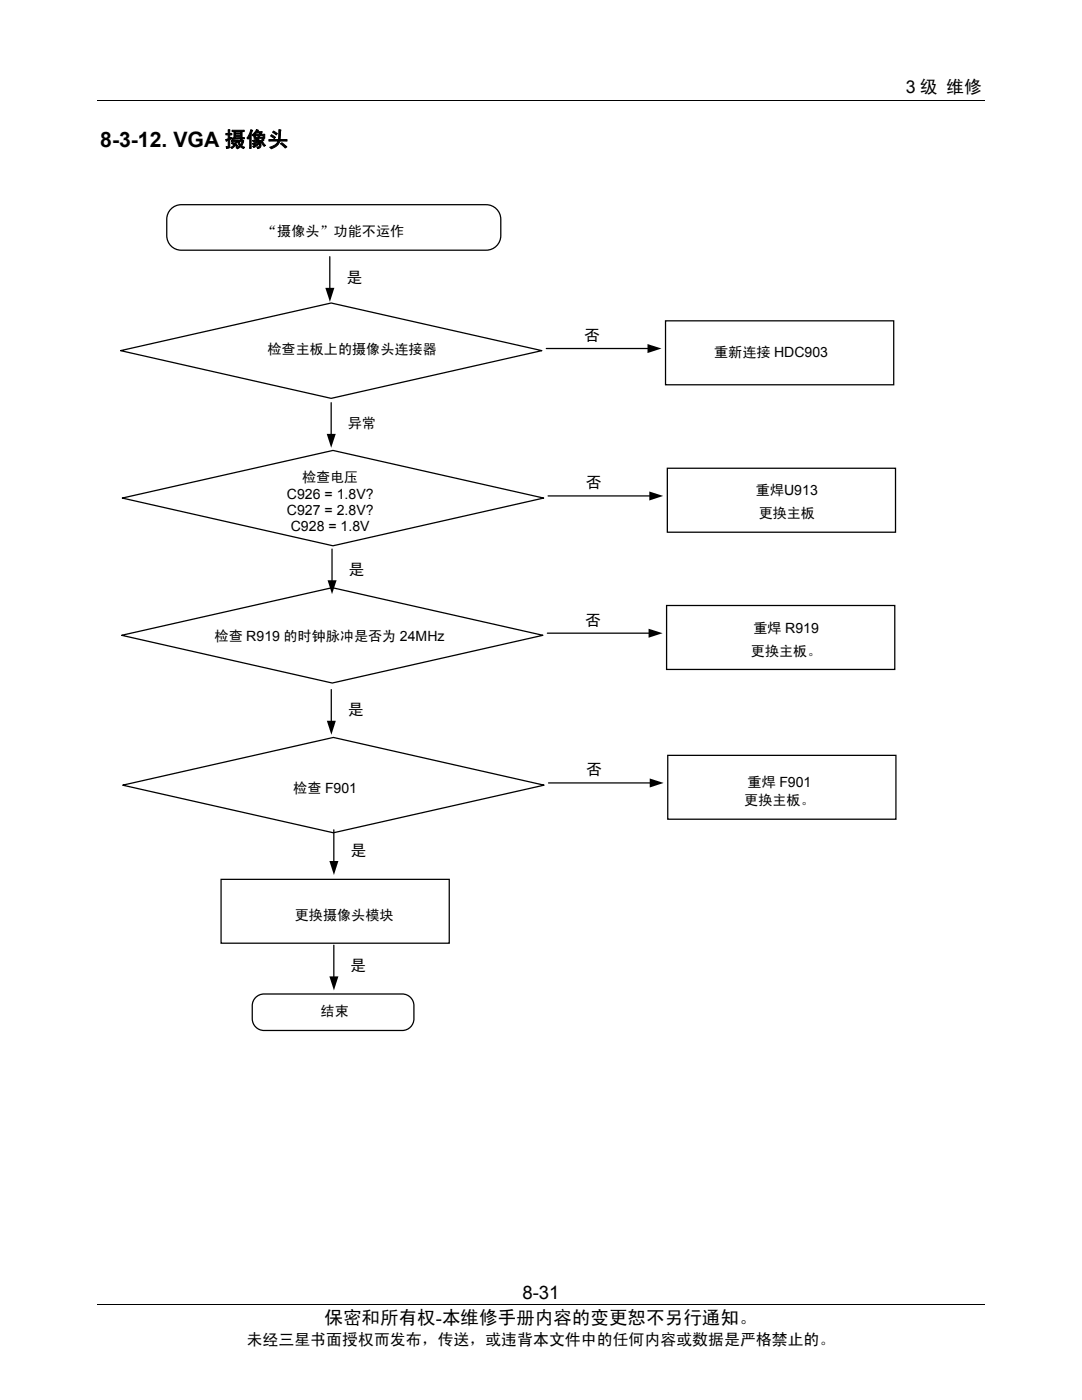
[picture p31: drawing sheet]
<svg xmlns="http://www.w3.org/2000/svg" width="216mm" height="279mm" viewBox="0 0 216 279" stroke-linecap="round" stroke-linejoin="round" font-family="sans-serif">
<defs><g id="words">
<text font-size="4.2" x="20" y="29.3">8-3-12. VGA 摄像头</text>
<g font-size="3.7">
<text x="104.3" y="259.2">8-31</text>
<text x="64.7" y="264.2">保密和所有权-本维修手册内容的变更恕不另行通知。</text>
</g>
<text font-size="3.5" x="180.7" y="18.6">3 级 维修</text>
<g font-size="3.2">
<text x="69.1" y="56.4">是</text>
<text x="116.6" y="68">否</text>
<text x="116.9" y="97.5">否</text>
<text x="69.6" y="114.8">是</text>
<text x="116.8" y="124.8">否</text>
<text x="69.4" y="142.8">是</text>
<text x="117" y="154.7">否</text>
<text x="69.9" y="170.8">是</text>
<text x="69.9" y="193.8">是</text>
<text x="49.2" y="268.5">未经三星书面授权而发布，传送，或违背本文件中的任何内容或数据是严格禁止的。</text>
</g>
<g font-size="2.8">
<text x="52.5" y="47.1">“摄像头”功能不运作</text>
<text x="53.4" y="70.7">检查主板上的摄像头连接器</text>
<text x="142.5" y="71.2">重新连接 HDC903</text>
<text x="69.4" y="85.4">异常</text>
<text x="57.2" y="99.5">C926 = 1.8V?</text>
<text x="60.3" y="96.1">检查电压</text>
<text x="150.8" y="98.9">重焊U913</text>
<text x="57.2" y="102.8">C927 = 2.8V?</text>
<text x="58" y="106">C928 = 1.8V</text>
<text x="151.4" y="103.4">更换主板</text>
<text x="42.8" y="128">检查 R919 的时钟脉冲是否为 24MHz</text>
<text x="149.8" y="130.9">更换主板。</text>
<text x="150.3" y="126.3">重焊 R919</text>
<text x="58.5" y="158.3">检查 F901</text>
<text x="148.5" y="160.7">更换主板。</text>
<text x="149.2" y="157">重焊 F901</text>
<text x="58.8" y="183.6">更换摄像头模块</text>
<text x="64" y="202.9">结束</text>
</g>
</g></defs>
<path d="M19.5 20h177M19.5 260.4h177" fill="none" stroke="#000" stroke-width=".2"/>
<g fill="none" stroke="#000" stroke-width=".25">
<path d="M34.4 41.5l1.1-.6h.7h60.8a2.93 2.93 0 0 1 2.9 2.9v3.2a2.91 2.91 0 0 1-2.9 2.9h-60.8a2.89 2.89 0 0 1-2.9-2.9v-3.2a2.93 2.93 0 0 1 1.1-2.3zM65.8 51.2v6.3M24.1 70l42-9.5 42 9.5-42 9.5zM109 69.6h20.2M132.8 64h45.5v12.8h-45.5zM24.4 99.4l42-9.5 42.1 9.5-42.1 9.5zM66.1 80.4v6.2M109.4 99h20.2M133.2 93.5h45.5v12.7h-45.5zM66.3 109.6v6.2M24.3 126.8l42-9.5 42 9.5-42 9.5zM66.1 137.6v6.3"/>
<path d="M109.2 126.4h20.3M133 120.8h45.5v12.8h-45.5zM24.5 156.7l42-9.5 42.1 9.5-42.1 9.5zM109.5 156.3h20.2M133.2 150.7h45.6v12.8h-45.6zM44.1 175.5h45.5v12.7h-45.5zM66.6 165.6v6.3M50.9 199.2a2.36 2.36 0 0 1 1.8-.8h27.6a2.32 2.32 0 0 1 2.3 2.3v2.6a2.34 2.34 0 0 1-2.3 2.4h-27.6a2.36 2.36 0 0 1-2.4-2.4l.1-3.1zM66.6 188.6v6.3"/>
</g>
<path d="M64.9 57.4h1.8l-.9 2.8zM129.2 68.7l2.8 .9-2.8 .9zM65.2 86.6h1.8l-.9 2.8zM129.6 98.1l2.7 .9-2.7 .9zM65.4 115.8h1.8l-.9 2.8zM129.4 125.5l2.8 .9-2.8 .9zM65.2 143.8h1.8l-.9 2.8zM129.6 155.4l2.8 .9-2.8 .9zM65.7 171.8h1.8l-.9 2.8zM65.7 194.9h1.8l-.9 2.8z" fill="#000"/>
<use href="#words"/>
</svg>
